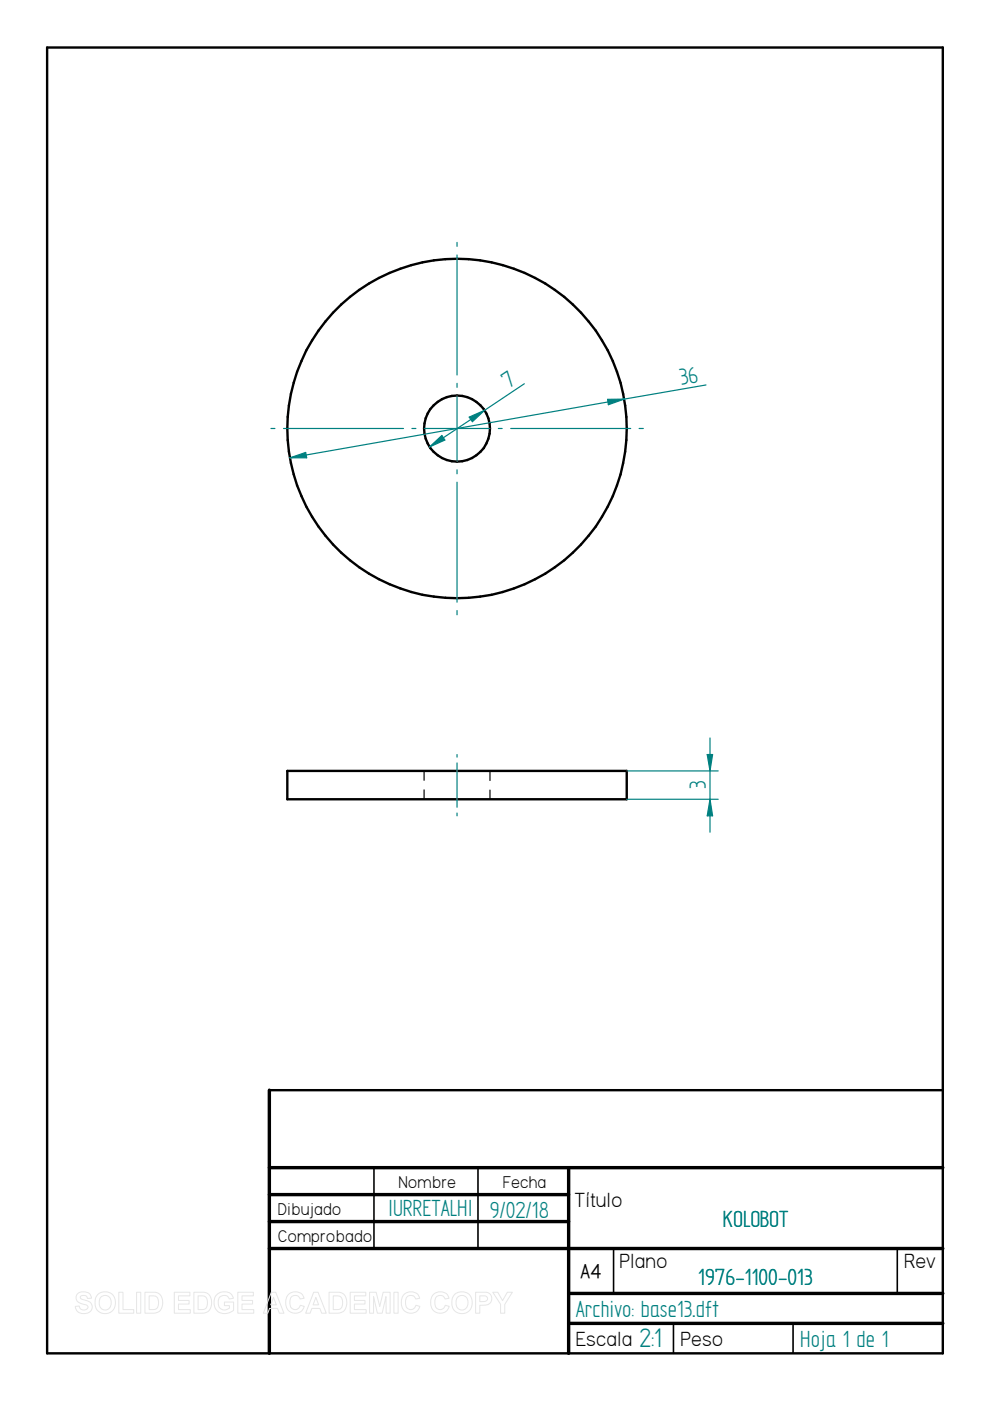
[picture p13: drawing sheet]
<svg xmlns="http://www.w3.org/2000/svg" width="210mm" height="297mm" viewBox="0 0 210 297" stroke-linecap="round" stroke-linejoin="round" font-family="sans-serif">
<defs><g id="words">
<text font-size="6.4" fill="#008080" x="135.6" y="285.6">2:1</text>
<g font-size="5.6" fill="#008080">
<text x="107.8" y="82.6" transform="rotate(-34 107.8 82.6)">7</text>
<text x="144.4" y="81.6" transform="rotate(-10 144.4 81.6)">36</text>
<text x="149.6" y="167.4" transform="rotate(-90 149.6 167.4)">3</text>
<text x="82.3" y="257.7">IURRETALHI</text>
<text x="103.8" y="258.2">9/02/18</text>
<text x="153.3" y="260.1">KOLOBOT</text>
<text x="148" y="272.5">1976-1100-013</text>
<text x="122.1" y="279.1">Archivo: base13.dft</text>
<text x="169.7" y="285.5">Hoja 1 de 1</text>
</g>
<g font-size="4.9">
<text x="121.8" y="255.9">Título</text>
<text x="131.4" y="268.8">Plano</text>
<text x="191.7" y="268.8">Rev</text>
<text x="122.1" y="285.3">Escala</text>
<text x="144.3" y="285.3">Peso</text>
</g>
<text font-size="4.7" x="123.1" y="271">A4</text>
<g font-size="4.1">
<text x="84.5" y="251.8">Nombre</text>
<text x="106.6" y="251.8">Fecha</text>
<text x="58.9" y="257.6">Dibujado</text>
<text x="58.9" y="263.3">Comprobado</text>
</g>
</g></defs>
<g fill="none" stroke="#000" stroke-width=".51">
<path d="M10 10.1h189.9v276.8h-189.9zM60.9 163.4h72v6.1h-72zM57.1 231.1h142.8"/>
<circle cx="96.9" cy="90.9" r="7"/>
<circle cx="96.9" cy="90.9" r="36"/>
</g>
<path d="M57.1 231.1v55.8M57.1 247.6h142.8M57.1 253.3h63.5M57.1 259h63.5M120.6 247.6v39.3M57.1 264.7h142.8M120.6 274.2h79.3M120.6 280.6h79.3" fill="none" stroke="#000" stroke-width=".72"/>
<path d="M79.3 247.6v17.1M101.3 247.6v17.1M130.1 264.8v9.4M190.2 264.8v9.4M142.8 280.6v6.3M168.1 280.6v6.3" fill="none" stroke="#000" stroke-width=".34"/>
<path d="M89.9 163.4v2M89.9 167.5v2M103.9 163.4v2.1M103.9 167.5v2" fill="none" stroke="#000" stroke-width=".25"/>
<g fill="none" stroke="#008080" stroke-width=".25">
<path d="M96.9 51.4v.8M96.9 54.1v25.4M57.4 90.8h.9M60.1 90.8h25.5M87.3 90.8h.9M89.9 90.8h14M91.1 94.7l2.6-2.4 .6 1zM96.9 81.3v.8M96.9 83.9v14M96.9 99.6v.9M105.7 90.8h.8M108.3 90.8h25.4"/>
<path d="M111.2 81.4l-20.1 13.3M135.5 90.8h.9M96.9 102.2v25.5M96.9 129.5v.8M96.9 160v.5M96.9 161.8v9.4M96.9 172.4v.6"/>
</g>
<path d="M91.1 94.7l2.6-2.4 .6 1z" fill="#008080"/>
<path d="M99.5 88.4l3.2-1.4-2.5 2.4z" fill="none" stroke="#008080" stroke-width=".25"/>
<path d="M99.5 88.4l3.2-1.4-2.5 2.4z" fill="#008080"/>
<path d="M61.5 97.1l3.3-1.2 .2 1.2zM149.7 81.6l-88.2 15.5" fill="none" stroke="#008080" stroke-width=".25"/>
<path d="M61.5 97.1l3.3-1.2 .2 1.2z" fill="#008080"/>
<path d="M128.8 84.7l3.5-.1-3.3 1.2z" fill="none" stroke="#008080" stroke-width=".25"/>
<path d="M128.8 84.7l3.5-.1-3.3 1.2z" fill="#008080"/>
<path d="M132.9 169.5h19.4M132.9 163.4h19.4M150.5 169.5l.6 3.5h-1.2z" fill="none" stroke="#008080" stroke-width=".25"/>
<path d="M150.5 169.5l.6 3.5h-1.2z" fill="#008080"/>
<path d="M149.9 160h1.2l-.6 3.4z" fill="none" stroke="#008080" stroke-width=".25"/>
<path d="M149.9 160h1.2l-.6 3.4z" fill="#008080"/>
<path d="M150.5 156.5v19.9" fill="none" stroke="#008080" stroke-width=".25"/>
<g fill="none" stroke="#e6e6e6" stroke-width=".21">
<path d="M16.4 274.3a1.87 1.87 0 0 1 2.9 .6l.1 .4h-.9a.82 .82 0 0 0-.6-.7 .82 .82 0 0 0-.9 .5l.3 .3a2.86 2.86 0 0 1 2.2 1.2 1.44 1.44 0 0 1-1.7 1.9 1.61 1.61 0 0 1-1.8-1.5l.8-.1a.92 .92 0 0 0 .9 .8 .92 .92 0 0 0 .9-.7l-.4-.4a2.27 2.27 0 0 1-2-1.2v-.7zM20.7 274.4a2.26 2.26 0 0 1 2.9-.1 2.26 2.26 0 0 1 .8 2.7 2.2 2.2 0 0 1-2.8 1.4 2.2 2.2 0 0 1-1.4-2.8zM21.4 275a1.35 1.35 0 0 1 1.7-.1 1.35 1.35 0 0 1 .5 1.6 1.28 1.28 0 0 1-1.5 1.2 1.28 1.28 0 0 1-1.1-1.5l.1-.7zM25.2 274h.9v3.7h2.3v.7h-3.2zM29 274h.8v4.4h-.8zM30.7 274h1.7a2.01 2.01 0 0 1 2.1 2.6 1.85 1.85 0 0 1-2.1 1.8h-1.7zM31.6 274.7a1.68 1.68 0 0 1 1.8 .5 1.75 1.75 0 0 1-.5 2.4l-1.3 .1zM37 274h3.3v.7h-2.5v1h2.3v.8h-2.3v1.2h2.5v.7h-3.3zM41.1 274h1.7a2.01 2.01 0 0 1 2 2.6 1.85 1.85 0 0 1-2 1.8h-1.7zM42 274.7a1.68 1.68 0 0 1 1.8 .5 1.75 1.75 0 0 1-.6 2.4l-1.2 .1zM46 274.4a2.13 2.13 0 0 1 3.5 .9l-.9 .1a1.22 1.22 0 0 0-1.5-.7 1.22 1.22 0 0 0-.8 1.4 1.4 1.4 0 0 0 .7 1.5 1.4 1.4 0 0 0 1.6-.2v-.6h-1v-.7h1.9v1.7a2.42 2.42 0 0 1-3.1 .4 2.42 2.42 0 0 1-.9-3zM50.4 274h3.3v.7h-2.4v1h2.3v.8h-2.3v1.2h2.5v.7h-3.4z"/>
<path d="M57.5 274h1l1.7 4.4h-1l-.4-1h-1.7l-.3 1h-1zM58 275.1l.6 1.5h-1.2zM61.1 274.5a1.96 1.96 0 0 1 3.4 .8l-.9 .1a1.13 1.13 0 0 0-1.4-.7 1.13 1.13 0 0 0-.7 1.4 1.15 1.15 0 0 0 .7 1.5 1.15 1.15 0 0 0 1.5-.9l.8 .3a2.05 2.05 0 0 1-2.6 1.3 2.05 2.05 0 0 1-1.3-2.5l.2-.8zM66.5 274h.9l1.8 4.4h-1l-.4-1h-1.7l-.4 1h-.9zM67 275.1l.6 1.5h-1.2zM69.8 274h1.6a2.01 2.01 0 0 1 2.1 2.6 1.85 1.85 0 0 1-2 1.8h-1.7zM70.7 274.7a1.68 1.68 0 0 1 1.8 .5 1.75 1.75 0 0 1-.6 2.4l-1.2 .1zM74.3 274h3.3v.7h-2.5v1h2.3v.8h-2.3v1.2h2.5v.7h-3.3zM78.4 274h1.4l.7 3 .7-3h1.5v4.4h-.8l-.1-3.5-.8 3.5h-1l-.8-3.5v3.5h-.8zM83.5 274h.9v4.4h-.9zM85.6 274.5a1.96 1.96 0 0 1 3.4 .8l-.9 .1a1.13 1.13 0 0 0-1.4-.7 1.13 1.13 0 0 0-.7 1.4 1.15 1.15 0 0 0 .7 1.5 1.15 1.15 0 0 0 1.5-.9l.8 .3a2.05 2.05 0 0 1-2.5 1.3 2.05 2.05 0 0 1-1.4-2.5l.2-.8zM91.9 274.5a1.96 1.96 0 0 1 3.3 .8l-.8 .1a1.13 1.13 0 0 0-1.4-.7 1.13 1.13 0 0 0-.8 1.4 1.15 1.15 0 0 0 .8 1.5 1.15 1.15 0 0 0 1.4-.9l.8 .3a2.05 2.05 0 0 1-2.5 1.3 2.05 2.05 0 0 1-1.4-2.5l.2-.8z"/>
<path d="M96.4 274.4a2.26 2.26 0 0 1 2.8-.1 2.26 2.26 0 0 1 .8 2.7 2.2 2.2 0 0 1-2.8 1.4 2.2 2.2 0 0 1-1.4-2.8zM97 275a1.35 1.35 0 0 1 1.7-.1 1.35 1.35 0 0 1 .5 1.6 1.28 1.28 0 0 1-1.4 1.2 1.28 1.28 0 0 1-1.1-1.5l.1-.7zM100.8 274h1.5a1.45 1.45 0 0 1 1.7 .5 1.45 1.45 0 0 1-.1 1.8 2.66 2.66 0 0 1-2.2 .4v1.7h-.9zM101.7 274.7h.5a.82 .82 0 0 1 1.1 .8l-.3 .4-1.3 .1zM104.5 274h1l1.1 1.8 1-1.8h1l-1.6 2.6v1.8h-.9v-1.9z"/>
</g>
<use href="#words"/>
</svg>
